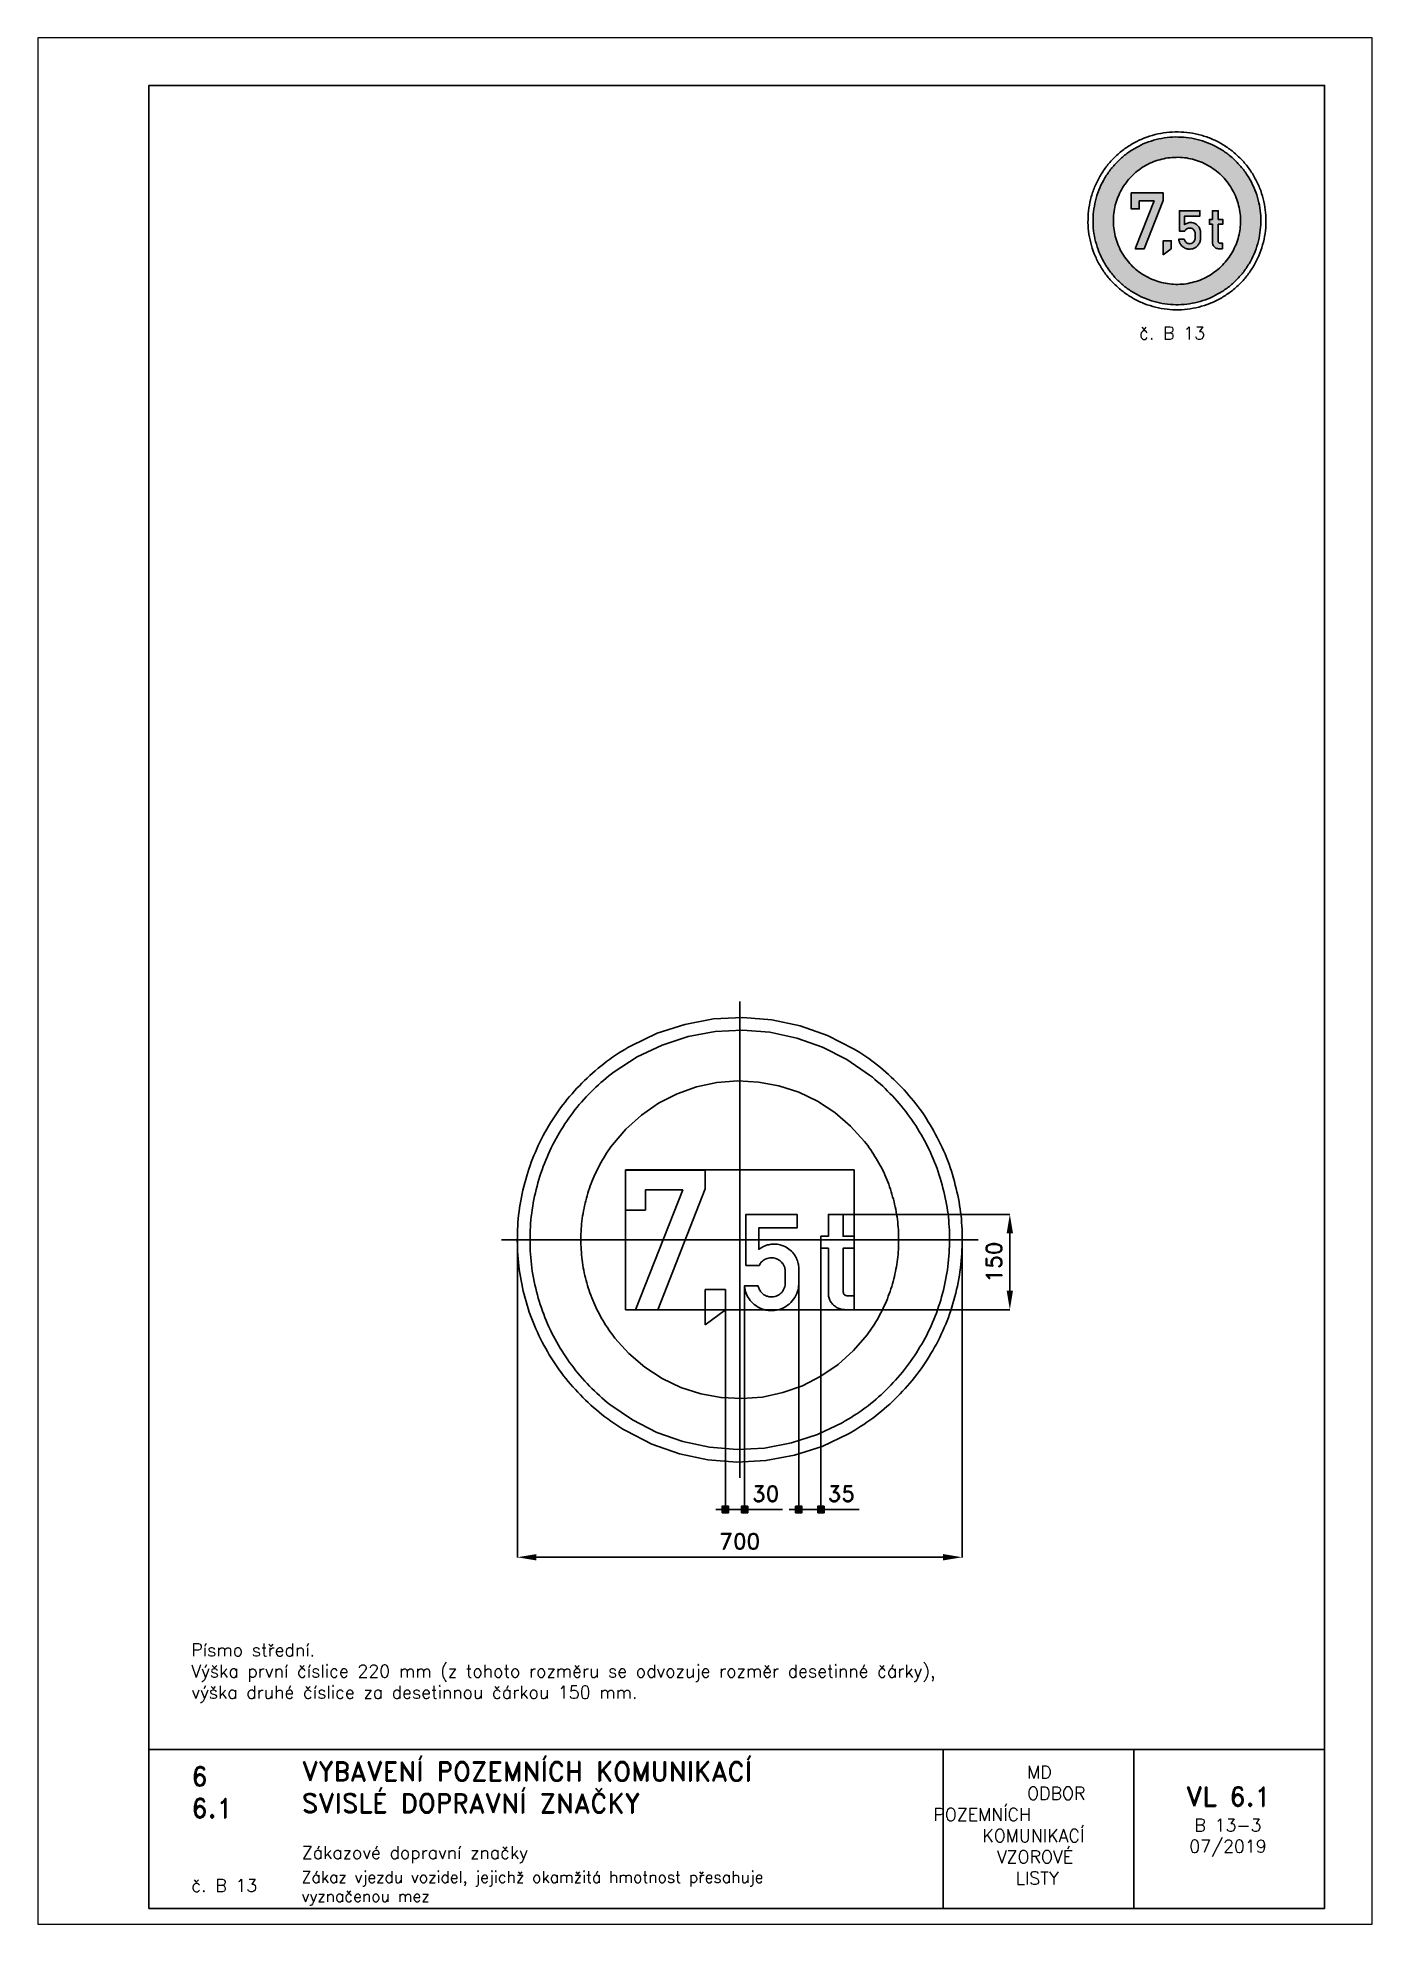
# Paper-space layout 'B 13-3' of a CAD drawing. Header units: millimetres. Extents: x 0 to 210, y 0 to 297.
# The model-space entities are those that its viewports show. They can reach past a viewport. Long polylines and large blocks are cut down to what shows.
import ezdxf

# ---------------------------------------------------------------- set-up
doc = ezdxf.new("R2010")
doc.units = ezdxf.units.MM
doc.header["$LTSCALE"] = 5
doc.linetypes.add('ČERCHOVANÁX2', pattern=[2, 1, -0.5, 0, -0.5])
doc.linetypes.add('ČÁRKOVANÁX2', pattern=[1.5, 1, -0.5])
for name, color, linetype in [('Kóty', 2, 'Continuous'), ('Rozpiska', 7, 'Continuous'), ('Značka', 7, 'Continuous')]:
    doc.layers.add(name, color=color, linetype=linetype)
doc.layers.add('Rámeček', color=6, linetype='Continuous', plot=False)
doc.styles.get("Standard").update_dxf_attribs({"font": 'romand.shx', "height": 25})
doc.dimstyles.get("Standard").update_dxf_attribs({"dimtxt": 25, "dimasz": 30, "dimexe": 0.18, "dimexo": 0.0625, "dimgap": 12.5, "dimtad": 1, "dimdec": 0, "dimzin": 0, "dimdsep": 46, "dimtxsty": 'Standard', "dimcen": 0.09, "dimadec": 0, "dimazin": 0, "dimtfac": 1, "dimtdec": 0, "dimtofl": 0, "dimtmove": 0, "dimatfit": 3, "dimfxl": 1, "dimtolj": 1, "dimtzin": 0, "dimarcsym": 0})

psp = doc.layouts.new('B 13-3')

# ---------------------------------------------------------------- texts
at = {"layer": 'Rozpiska', "color": 7, "attachment_point": 1}
for s, width, heights, insert, char_height in [('\\pi8.03909;{\\C6;č. B 13}', 27.9829, [2.67], (165.28, 251.51), 2), ('Písmo střední.\\PVýška první číslice 220 mm (z tohoto rozměru se odvozuje rozměr desetinné čárky),{\\H2.02381x; }\\Pvýška druhé číslice za desetinnou čárkou 150 mm.{\\H1.65873x; }', 155.5011, [0], (24.17, 44.19), 2), ('6', 149.0422, [0], (24.17, 24.77), 3), ('{\\C6;VYBAVENÍ POZEMNÍCH KOMUNIKACÍ\\P}SVISLÉ DOPRAVNÍ ZNAČKY{\\H1.34524x; }', 149.0422, [0], (41.56, 25.56), 3), ('\\pi14.7414;{\\C6;MD\\P\\pi2.36044;}ODBOR POZEMNÍCH{\\H1.57143x; }\\P\\pi7.69378;KOMUNIKACÍ{\\H1.5x; }\\P\\pi9.97949;{\\C6;VZOROVÉ\\H1.47619x; \\H0.67742x;\\P\\pi12.93187;LISTY\\H1.26984x; }', 33.1018, [0], (140.95, 24.95), 2), ('\\pi1.03113;{\\H1.5x;\\C6;VL 6.1\\P\\pi2.36443;\\H0.66667x;B 13-3\\H1.66666x; \\H0.6x;\\P\\pi1.5549;07/2019\\H1.80159x; }', 16.0623, [0], (179.66, 21.61), 2), ('6.1', 149.0422, [0], (24.17, 19.78), 3), ('{\\C6;Zákazové dopravní značky}', 149.0422, [0], (41.56, 12.29), 2), ('{\\C6;č. B 13}', 21.5722, [2.67], (24.17, 7.09), 2), ('Zákaz vjezdu vozidel, jejichž okamžitá hmotnost přesahuje\\Pvyznačenou mez', 149.0422, [0], (41.53, 8.34), 1.8)]:
    psp.add_mtext_dynamic_manual_height_columns(s, width=width, gutter_width=100, heights=heights, dxfattribs=dict(at, insert=insert, char_height=char_height))

msp = doc.modelspace()

# ---------------------------------------------------------------- texts
at = {"layer": 'Kóty', "char_height": 25, "attachment_point": 5}
for s, insert in [('\\A1;30', (40.9, -399.8)), ('\\A1;35', (159.9, -399.8))]:
    msp.add_mtext(s, dxfattribs=dict(at, insert=insert))

# ---------------------------------------------------------------- blocks, each defined once
blk = doc.blocks.new('*D2')
at = {"layer": 'Defpoints', "color": 0, "transparency": 16777216}
for p in [(-350, 0), (350, -2.3), (350, -499.8)]:
    blk.add_point(p, dxfattribs=at)
at = {"layer": 'Kóty', "color": 0, "lineweight": -2, "transparency": 16777216}
for p, q in [((-350, -0.1), (-350, -500)), ((350, -2.4), (350, -500)), ((-320, -499.8), (320, -499.8))]:
    blk.add_line(p, q, dxfattribs=at)
at = {"layer": 'Kóty', "color": 0, "transparency": 16777216}
for points in [[(-320, -494.8), (-320, -504.8), (-350, -499.8)], [(320, -494.8), (320, -504.8), (350, -499.8)]]:
    blk.add_solid(points, dxfattribs=at)
at = {"layer": 'Kóty', "color": 0, "transparency": 16777216, "insert": (0, -474.8), "char_height": 25, "attachment_point": 5}
blk.add_mtext('\\A1;700', dxfattribs=at)
blk = doc.blocks.new('*D3')
at = {"layer": 'Defpoints', "color": 0, "transparency": 16777216}
for p in [(162.483, 40), (424.992, 40), (180.034, -110)]:
    blk.add_point(p, dxfattribs=at)
at = {"layer": 'Kóty', "color": 0, "lineweight": -2, "transparency": 16777216}
for p, q in [((162.5455, 40), (425.172, 40)), ((424.992, -80), (424.992, 10)), ((180.0965, -110), (425.172, -110))]:
    blk.add_line(p, q, dxfattribs=at)
at = {"layer": 'Kóty', "color": 0, "transparency": 16777216}
for points in [[(419.992, 10), (429.992, 10), (424.992, 40)], [(419.992, -80), (429.992, -80), (424.992, -110)]]:
    blk.add_solid(points, dxfattribs=at)
at = {"layer": 'Kóty', "color": 0, "transparency": 16777216, "insert": (399.992, -35), "char_height": 25, "attachment_point": 5, "rotation": 90}
blk.add_mtext('\\A1;150', dxfattribs=at)

# ---------------------------------------------------------------- dimensions: what is measured, and where the dimension line sits
at = {"layer": 'Kóty'}
dim = msp.add_linear_dim(base=(425, 40), p1=(180, -110), p2=(162.5, 40), angle=90, dimstyle='Standard', dxfattribs=at)
dim.commit()
dim.dimension.update_dxf_attribs({"geometry": '*D3', "text_midpoint": (400, -35)})
dim = msp.add_linear_dim(base=(350, -499.8), p1=(-350, 0), p2=(350, -2.3), dimstyle='Standard', dxfattribs=at)
dim.commit()
dim.dimension.update_dxf_attribs({"geometry": '*D2', "text_midpoint": (0, -474.8)})

# ---------------------------------------------------------------- hatches: boundary and pattern name
at = {"layer": 'Kóty'}
h = msp.add_hatch(color=256, dxfattribs=at)
h.dxf.hatch_style = 1
h.paths.add_polyline_path([(-27.7, -429.6), (-17.7, -429.6), (-17.7, -419.6), (-27.7, -419.6)])
h = msp.add_hatch(color=256, dxfattribs=at)
h.dxf.hatch_style = 1
h.paths.add_polyline_path([(2.5, -429.6), (12.5, -429.6), (12.5, -419.6), (2.5, -419.6)])
h = msp.add_hatch(color=256, dxfattribs=at)
h.dxf.hatch_style = 1
h.paths.add_polyline_path([(87.8, -429.6), (97.8, -429.6), (97.8, -419.6), (87.8, -419.6)])
h = msp.add_hatch(color=256, dxfattribs=at)
h.dxf.hatch_style = 1
h.paths.add_polyline_path([(122.8, -429.6), (132.8, -429.6), (132.8, -419.6), (122.8, -419.6)])

# ---------------------------------------------------------------- linework, layer by layer
for p, q in [((127.8, -13.5), (127.8, -425)), ((92.8, -57.1), (92.8, -425)), ((7.5, -74.6), (7.5, -425)), ((-22.7, -110), (-22.7, -425)), ((-24.2, -424.8), (5.8, -424.8)), ((93, -424.8), (133, -424.8)), ((133, -424.8), (187.8, -424.8))]:
    msp.add_line(p, q, dxfattribs=at)
for points in [[(-27.7, -424.6), (-37.7, -424.6)], [(-27.7, -419.6), (-17.7, -429.6)], [(-17.7, -419.6), (-27.7, -429.6)], [(2.5, -419.6), (12.5, -429.6)], [(12.5, -419.6), (2.5, -429.6)], [(12.5, -424.6), (67.5, -424.6)], [(87.8, -424.6), (77.8, -424.6)], [(87.8, -419.6), (97.8, -429.6)], [(97.8, -419.6), (87.8, -429.6)], [(122.8, -419.6), (132.8, -429.6)], [(132.8, -419.6), (122.8, -429.6)]]:
    msp.add_lwpolyline(points, dxfattribs=at)
for points in [[(-27.7, -429.6), (-17.7, -429.6), (-17.7, -419.6), (-27.7, -419.6)], [(2.5, -429.6), (12.5, -429.6), (12.5, -419.6), (2.5, -419.6)], [(87.8, -429.6), (97.8, -429.6), (97.8, -419.6), (87.8, -419.6)], [(122.8, -429.6), (132.8, -429.6), (132.8, -419.6), (122.8, -419.6)]]:
    msp.add_lwpolyline(points, close=True, dxfattribs=at)
at = {"layer": 'Značka', "color": 6, "linetype": 'ČERCHOVANÁX2', "lineweight": 25, "ltscale": 5}
for p, q in [((0, 375), (0, -375)), ((375, 0), (-375, 0))]:
    msp.add_line(p, q, dxfattribs=at)
at = {"layer": 'Značka', "color": 5}
for points in [[(350, 0, -0.001601), (350, -2.3), (350, -4.6, -0.032165), (346.5, -50.2, -0.035724), (336.9, -95, -0.036679), (321.8, -138.3, -0.034748), (300.8, -179, -0.034017), (275, -216.8, -0.034459), (244.2, -250.7, -0.034566), (209.5, -280.6, -0.034423), (171, -305.4), (129.7, -325.2), (86.2, -339.2), (41.2, -347.7), (-4.6, -350), (-50.2, -346.5), (-95, -336.9), (-138.2, -321.7), (-179, -300.8, -0.034411), (-216.8, -275, -0.034463), (-250.7, -244.2, -0.034411), (-280.6, -209.5, -0.03441), (-305.4, -171, -0.034424), (-325.2, -129.8, -0.034402), (-339.2, -86.2, -0.034415), (-347.7, -41.2, -0.034416), (-350, 4.6, -0.034417), (-346.5, 50.2, -0.034426), (-336.9, 95, -0.034414), (-321.7, 138.2, -0.034386), (-300.8, 179, -0.03442), (-275, 216.8, -0.034413), (-244.2, 250.7, -0.034435), (-209.5, 280.6, -0.034387), (-171, 305.4), (-129.8, 325.2), (-86.2, 339.2), (-41.2, 347.7), (4.6, 350), (50.2, 346.5), (95, 336.9), (138.2, 321.7), (178.9, 300.8, -0.034376), (216.8, 275, -0.034404), (250.7, 244.2, -0.034409), (280.6, 209.5, -0.03447), (305.4, 171, -0.034436), (325.2, 129.8, -0.034078), (339.2, 86.2, -0.032781), (347.5, 43.4, -0.034262), (350, 0)], [(28.9, -72.6), (29.2, -73.6), (29.4, -74.5, 0.061322), (31.9, -80, 0.076053), (35.7, -84.5, 0.081244), (40.6, -87.9, 0.074028), (46.3, -89.6, 0.102538), (55.3, -89.3, 0.116977), (63.2, -85.4, 0.072323), (66.9, -81.7, 0.058817), (69.5, -77.1, 0.043863), (70.8, -73.3, 0.050816), (71.4, -69.4), (71.4, -68.3), (71.4, -67.2), (71.4, -49.1), (71.3, -46.9, 0.025974), (71, -44.9, 0.068294), (69.4, -40.5, 0.054043), (66.8, -36.6, 0.069264), (62.2, -32.2, 0.080555), (56.5, -29.3, 0.09781), (49, -28.2, 0.091138), (41.5, -30, 0.085476), (35.6, -33.6, 0.103678), (31.4, -39), (31.1, -39.7), (30.8, -40.4), (9.7, -40.4), (9.7, 40), (90.1, 40), (90.1, 18.6), (29.8, 18.6), (29.8, -15.1, -0.005062), (32.3, -13.5, -0.015227), (34.8, -11.9, -0.051735), (41.9, -8.7, -0.052712), (49.5, -7.1, -0.065799), (59.1, -7.1, -0.065555), (68.4, -9.6, -0.069371), (77.4, -14.5, -0.071358), (84.6, -21.7, -0.059643), (89.2, -29.1, -0.053802), (91.9, -37.3, -0.024815), (92.6, -40.7, -0.033785), (92.8, -44.1), (92.8, -44.5), (92.8, -45), (92.8, -69.1), (92.8, -70.1), (92.8, -71.2, -0.045321), (91.8, -78.1, -0.043665), (89.6, -84.7, -0.080872), (82.6, -96.3, -0.084533), (72.3, -105, -0.069814), (62.6, -109.6, -0.066783), (51.9, -111.3, -0.084627), (37.8, -109.7, -0.08873), (25.1, -103.4, -0.074188), (16.5, -95.5, -0.070963), (10.6, -85.5, -0.035764), (8.7, -80.1, -0.037175), (7.5, -74.5), (7.4, -73.6), (7.3, -72.6), (28.9, -72.6)], [(179.8, -110), (165.3, -110), (164.1, -109.9, -0.007825), (163, -109.8, -0.063537), (156.4, -108.4, -0.071654), (150.4, -105.2, -0.079315), (144.9, -100, -0.071795), (141.2, -93.5, -0.036598), (140.1, -90.4, -0.046835), (139.5, -87.1), (139.5, -86.3), (139.5, -85.5), (139.5, -13.4), (127.8, -13.4), (127.8, 5.5), (139.5, 5.5), (139.5, 40), (162.5, 40), (162.5, 5.5), (180, 5.5), (180, -13.4), (162.5, -13.4), (162.5, -80.8), (162.5, -81.2), (162.6, -81.7, 0.048109), (163, -83.6, 0.071747), (163.9, -85.4, 0.102021), (165.8, -87.3, 0.119775), (168.3, -88.3, 0.019507), (168.8, -88.3), (169.2, -88.4), (179.8, -88.4), (179.8, -110)]]:
    msp.add_lwpolyline(points, format="xyb", dxfattribs=at)
at = {"layer": 'Značka', "color": 1}
for points in [[(330, 0, -0.001639), (330, -2.2), (330, -4.3, -0.032173), (326.7, -47.3, -0.035726), (317.6, -89.6, -0.036661), (303.4, -130.4, -0.034754), (283.6, -168.7, -0.034016), (259.2, -204.4, -0.034458), (230.3, -236.4, -0.034569), (197.5, -264.5, -0.034449), (161.2, -287.9), (122.3, -306.6), (81.2, -319.8), (38.8, -327.9), (-4.3, -330), (-47.4, -326.7), (-89.6, -317.6), (-130.3, -303.3), (-168.7, -283.6), (-204.4, -259.3, -0.03441), (-236.4, -230.3, -0.034409), (-264.5, -197.5, -0.03441), (-287.9, -161.2, -0.034441), (-306.6, -122.3, -0.034433), (-319.8, -81.2, -0.03441), (-327.9, -38.8, -0.034417), (-330, 4.3, -0.034415), (-326.7, 47.4, -0.034412), (-317.6, 89.6, -0.034422), (-303.3, 130.3, -0.034404), (-283.6, 168.7, -0.034423), (-259.3, 204.4, -0.034409), (-230.3, 236.4, -0.034403), (-197.5, 264.5), (-161.2, 287.9), (-122.3, 306.6), (-81.2, 319.8), (-38.8, 327.9), (4.3, 330), (47.4, 326.7), (89.6, 317.6), (130.3, 303.3), (168.7, 283.6), (204.4, 259.3, -0.034418), (236.4, 230.3, -0.03441), (264.5, 197.5, -0.034469), (287.9, 161.2, -0.034439), (306.6, 122.3, -0.03407), (319.8, 81.2, -0.0328), (327.7, 40.9, -0.034269), (330, 0)], [(250, 0), (250, 1.6), (250, 3.3, 0.032169), (247.5, 35.9, 0.035732), (240.6, 67.9, 0.03669), (229.9, 98.8, 0.034741), (214.8, 127.8, 0.034045), (196.4, 154.8), (174.4, 179.1), (149.7, 200.4), (122.2, 218.1), (92.7, 232.3), (61.5, 242.3), (29.4, 248.4), (-3.3, 250), (-35.9, 247.5), (-67.9, 240.6), (-98.7, 229.8), (-127.8, 214.9), (-154.8, 196.4), (-179.1, 174.4), (-200.4, 149.6, 0.034391), (-218.1, 122.2, 0.034409), (-232.3, 92.7, 0.034418), (-242.3, 61.5, 0.034411), (-248.4, 29.4, 0.034416), (-250, -3.3, 0.034419), (-247.5, -35.9, 0.034429), (-240.6, -67.9, 0.034429), (-229.8, -98.7, 0.034393), (-214.9, -127.8, 0.034408), (-196.4, -154.8), (-174.4, -179.1), (-149.6, -200.4), (-122.2, -218.1), (-92.7, -232.3), (-61.5, -242.3), (-29.4, -248.4), (3.3, -250), (35.9, -247.5), (67.9, -240.6), (98.7, -229.8), (127.8, -214.9), (154.8, -196.4), (179.1, -174.4), (200.4, -149.6, 0.034499), (218.1, -122.2, 0.034408), (232.3, -92.7, 0.034079), (242.3, -61.5, 0.032796), (248.2, -31, 0.034267), (250, 0)]]:
    msp.add_lwpolyline(points, format="xyb", dxfattribs=at)
at = {"layer": 'Značka', "color": 6, "linetype": 'ČÁRKOVANÁX2', "ltscale": 2.5}
msp.add_lwpolyline([(-180, -110), (-180, 110), (180, 110), (180, -110), (-180, -110)], dxfattribs=at)
at = {"layer": 'Značka', "color": 5}
for points in [[(-164.1, -110), (-89.8, 78.4), (-148.4, 78.4), (-148.4, 46.9), (-180, 46.9), (-180, 109.5), (-54.2, 109.5), (-54.2, 80.2), (-128.9, -110), (-164.1, -110)], [(-54.2, -133.8), (-54.2, -78.4), (-22.7, -78.4), (-22.7, -110), (-54.2, -133.8)]]:
    msp.add_lwpolyline(points, dxfattribs=at)

msp.set_redraw_order([(e.dxf.handle, doc.entitydb.next_handle()) for e in msp.query("TEXT MTEXT ATTDEF DIMENSION ARC_DIMENSION")])  # texts and dimensions are drawn at this point

# ---------------------------------------------------------------- hatches: boundary and pattern name
at = {"layer": 'Značka'}
h = psp.add_hatch(color=10, dxfattribs=at)
h.dxf.hatch_style = 1
edge = h.paths.add_edge_path()
edge.add_line((192.47, 268.17), (192.47, 268.09))
edge.add_line((192.47, 268.09), (192.47, 268))
edge.add_arc((179.04, 268.16), 13.43, 351.9486, 359.318, ccw=False)
edge.add_arc((180.34, 267.97), 12.11, 343.7793, 351.9626, ccw=False)
edge.add_arc((180.58, 267.64), 11.79, 336.6382, 345.0375, ccw=False)
edge.add_arc((179.98, 267.89), 12.44, 328.6828, 336.6445, ccw=False)
edge.add_arc((179.66, 267.86), 12.7, 321.7698, 329.568, ccw=False)
edge.add_arc((179.78, 267.76), 12.54, 313.8835, 321.7764, ccw=False)
edge.add_arc((179.69, 267.62), 12.51, 306.738, 314.6554, ccw=False)
edge.add_arc((179.66, 267.65), 12.56, 298.8601, 306.7469, ccw=False)
edge.add_arc((179.5, 267.58), 12.57, 291.7477, 299.6262, ccw=False)
edge.add_arc((179.51, 267.57), 12.56, 283.8704, 291.7555, ccw=False)
edge.add_arc((179.34, 267.53), 12.56, 276.7457, 284.6319, ccw=False)
edge.add_arc((179.34, 267.53), 12.56, 268.8689, 276.7535, ccw=False)
edge.add_arc((179.18, 267.53), 12.56, 261.7462, 269.6307, ccw=False)
edge.add_arc((179.17, 267.53), 12.56, 253.8691, 261.7537, ccw=False)
edge.add_arc((179.01, 267.58), 12.56, 246.7466, 254.6311, ccw=False)
edge.add_arc((179.01, 267.58), 12.56, 238.8691, 246.7538, ccw=False)
edge.add_arc((178.87, 267.67), 12.56, 231.7458, 239.6304, ccw=False)
edge.add_arc((178.87, 267.67), 12.56, 223.8698, 231.7545, ccw=False)
edge.add_arc((178.75, 267.79), 12.56, 216.7457, 224.6302, ccw=False)
edge.add_arc((178.75, 267.79), 12.56, 208.8695, 216.7542, ccw=False)
edge.add_arc((178.67, 267.93), 12.56, 201.7455, 209.6302, ccw=False)
edge.add_arc((178.67, 267.94), 12.56, 193.8695, 201.7541, ccw=False)
edge.add_arc((178.63, 268.1), 12.56, 186.7463, 194.6309, ccw=False)
edge.add_arc((178.63, 268.1), 12.56, 178.8692, 186.7538, ccw=False)
edge.add_arc((178.63, 268.27), 12.56, 171.7464, 179.631, ccw=False)
edge.add_arc((178.63, 268.27), 12.56, 163.8686, 171.7532, ccw=False)
edge.add_arc((178.67, 268.43), 12.56, 156.7469, 164.6315, ccw=False)
edge.add_arc((178.67, 268.43), 12.56, 148.869, 156.7534, ccw=False)
edge.add_arc((178.76, 268.57), 12.56, 141.7456, 149.6302, ccw=False)
edge.add_arc((178.76, 268.57), 12.56, 133.8701, 141.7549, ccw=False)
edge.add_arc((178.88, 268.69), 12.56, 126.7456, 134.6303, ccw=False)
edge.add_arc((178.88, 268.69), 12.56, 118.8697, 126.754, ccw=False)
edge.add_arc((179.03, 268.77), 12.56, 111.7456, 119.6301, ccw=False)
edge.add_arc((179.03, 268.77), 12.56, 103.8694, 111.7542, ccw=False)
edge.add_arc((179.19, 268.82), 12.56, 96.7463, 104.6311, ccw=False)
edge.add_arc((179.19, 268.81), 12.56, 88.8695, 96.7541, ccw=False)
edge.add_arc((179.36, 268.81), 12.56, 81.7459, 89.6307, ccw=False)
edge.add_arc((179.36, 268.81), 12.56, 73.8686, 81.7532, ccw=False)
edge.add_arc((179.52, 268.77), 12.56, 66.7471, 74.6314, ccw=False)
edge.add_arc((179.52, 268.77), 12.56, 58.869, 66.7534, ccw=False)
edge.add_arc((179.67, 268.68), 12.56, 51.745, 59.63, ccw=False)
edge.add_arc((179.66, 268.68), 12.56, 43.8721, 51.7544, ccw=False)
edge.add_arc((179.78, 268.56), 12.56, 36.7485, 44.6323, ccw=False)
edge.add_arc((179.81, 268.57), 12.53, 28.8581, 36.7588, ccw=False)
edge.add_arc((179.87, 268.42), 12.55, 21.729, 29.6139, ccw=False)
edge.add_arc((179.74, 268.37), 12.69, 13.9279, 21.7347, ccw=False)
edge.add_arc((179.93, 268.24), 12.54, 7.1977, 14.7103, ccw=False)
edge.add_arc((180.5, 268.31), 11.97, -0.6383, 7.2116, ccw=False)
edge = h.paths.add_edge_path(flags=16)
edge.add_line((189.27, 268.17), (189.27, 268.24))
edge.add_line((189.27, 268.24), (189.27, 268.3))
edge.add_arc((179.1, 268.18), 10.17, 0.6822, 8.0523)
edge.add_arc((180.08, 268.33), 9.17, 8.0364, 16.2199)
edge.add_arc((180.26, 268.58), 8.93, 14.9641, 23.3637)
edge.add_arc((179.81, 268.39), 9.43, 23.3541, 31.3157)
edge.add_arc((179.56, 268.41), 9.62, 30.4335, 38.2319)
edge.add_arc((179.66, 268.49), 9.5, 38.2216, 46.1144)
edge.add_arc((179.59, 268.6), 9.47, 45.3447, 53.2626)
edge.add_arc((179.56, 268.57), 9.51, 53.2536, 61.1404)
edge.add_arc((179.45, 268.62), 9.52, 60.374, 68.2523)
edge.add_arc((179.45, 268.63), 9.52, 68.2444, 76.1288)
edge.add_arc((179.33, 268.66), 9.51, 75.3691, 83.2554)
edge.add_arc((179.32, 268.66), 9.51, 83.2449, 91.1298)
edge.add_arc((179.2, 268.66), 9.52, 90.3692, 98.2536)
edge.add_arc((179.2, 268.66), 9.52, 98.2469, 106.1312)
edge.add_arc((179.07, 268.62), 9.52, 105.3698, 113.254)
edge.add_arc((179.07, 268.62), 9.52, 113.2456, 121.1301)
edge.add_arc((178.96, 268.56), 9.51, 120.3694, 128.2545)
edge.add_arc((178.96, 268.56), 9.51, 128.246, 136.1307)
edge.add_arc((178.88, 268.47), 9.52, 135.3686, 143.2529)
edge.add_arc((178.87, 268.47), 9.52, 143.247, 151.1316)
edge.add_arc((178.81, 268.36), 9.52, 150.3685, 158.253)
edge.add_arc((178.81, 268.35), 9.52, 158.2465, 166.1311)
edge.add_arc((178.78, 268.23), 9.52, 165.37, 173.2545)
edge.add_arc((178.78, 268.23), 9.52, 173.2451, 181.1296)
edge.add_arc((178.78, 268.1), 9.52, 180.369, 188.2537)
edge.add_arc((178.78, 268.1), 9.51, 188.2468, 196.1314)
edge.add_arc((178.82, 267.98), 9.52, 195.369, 203.2536)
edge.add_arc((178.82, 267.98), 9.51, 203.2463, 211.131)
edge.add_arc((178.88, 267.87), 9.52, 210.3697, 218.2542)
edge.add_arc((178.88, 267.87), 9.52, 218.2461, 226.1306)
edge.add_arc((178.97, 267.78), 9.51, 225.3684, 233.2531)
edge.add_arc((178.97, 267.78), 9.52, 233.247, 241.1316)
edge.add_arc((179.09, 267.72), 9.51, 240.3685, 248.2531)
edge.add_arc((179.09, 267.72), 9.51, 248.2464, 256.1311)
edge.add_arc((179.21, 267.69), 9.52, 255.37, 263.2545)
edge.add_arc((179.21, 267.69), 9.52, 263.2451, 271.1296)
edge.add_arc((179.34, 267.69), 9.52, 270.3691, 278.2537)
edge.add_arc((179.34, 267.69), 9.51, 278.2466, 286.1315)
edge.add_arc((179.46, 267.72), 9.52, 285.3691, 293.2535)
edge.add_arc((179.46, 267.72), 9.51, 293.2464, 301.1309)
edge.add_arc((179.57, 267.79), 9.51, 300.369, 308.2539)
edge.add_arc((179.57, 267.79), 9.52, 308.2463, 316.1283)
edge.add_arc((179.66, 267.88), 9.52, 315.3681, 323.2522)
edge.add_arc((179.68, 267.87), 9.49, 323.2419, 331.1428)
edge.add_arc((179.72, 267.99), 9.51, 330.386, 338.2708)
edge.add_arc((179.63, 268.03), 9.61, 338.2645, 346.0716)
edge.add_arc((179.77, 268.12), 9.5, 345.2895, 352.8013)
edge.add_arc((180.2, 268.07), 9.07, 352.7896, 360.6392)
h = psp.add_hatch(color=249, dxfattribs=at)
h.dxf.hatch_style = 1
h.paths.add_polyline_path([(177.1, 262.82), (177.1, 265.04), (178.36, 265.04), (178.36, 263.77)])
h.paths.add_polyline_path([(172.7, 263.78), (175.67, 271.31), (173.33, 271.31), (173.33, 270.05), (172.07, 270.05), (172.07, 272.56), (177.1, 272.56), (177.1, 271.38), (174.11, 263.78)])
edge = h.paths.add_edge_path()
edge.add_line((180.42, 265.27), (180.43, 265.23))
edge.add_line((180.43, 265.23), (180.44, 265.19))
edge.add_arc((181.38, 265.48), 0.977, 197.2414, 211.2779)
edge.add_arc((181.22, 265.38), 0.787, 211.122, 228.5187)
edge.add_arc((181.2, 265.32), 0.731, 226.2665, 244.8455)
edge.add_arc((181.24, 265.4), 0.814, 244.814, 261.7491)
edge.add_arc((181.27, 265.46), 0.885, 260.0208, 283.439)
edge.add_arc((181.31, 265.34), 0.764, 282.9304, 309.6182)
edge.add_arc((181.35, 265.34), 0.729, 307.0898, 323.6361)
edge.add_arc((181.22, 265.44), 0.899, 323.5809, 337.0453)
edge.add_arc((181.21, 265.47), 0.918, 335.7528, 345.799)
edge.add_arc((181.34, 265.43), 0.786, 345.7649, 357.4011)
edge.add_line((182.12, 265.4), (182.12, 265.44))
edge.add_line((182.12, 265.44), (182.12, 265.48))
edge.add_line((182.12, 265.48), (182.12, 266.21))
edge.add_line((182.12, 266.21), (182.12, 266.3))
edge.add_arc((181.31, 266.22), 0.813, 5.3657, 11.3171)
edge.add_arc((181.44, 266.24), 0.681, 11.979, 27.6067)
edge.add_arc((181.27, 266.15), 0.876, 27.5436, 39.9174)
edge.add_arc((181.21, 266.14), 0.927, 38.268, 54.1169)
edge.add_arc((181.29, 266.25), 0.789, 54.0292, 72.4512)
edge.add_arc((181.27, 266.26), 0.781, 70.7593, 93.1047)
edge.add_arc((181.27, 266.19), 0.854, 92.9298, 113.7595)
edge.add_arc((181.23, 266.2), 0.824, 111.3543, 130.8965)
edge.add_arc((181.12, 266.32), 0.662, 130.6137, 154.2903)
edge.add_line((180.52, 266.61), (180.51, 266.59))
edge.add_line((180.51, 266.59), (180.5, 266.56))
edge.add_line((180.5, 266.56), (179.66, 266.56))
edge.add_line((179.66, 266.56), (179.66, 269.77))
edge.add_line((179.66, 269.77), (182.87, 269.77))
edge.add_line((182.87, 269.77), (182.87, 268.92))
edge.add_line((182.87, 268.92), (180.46, 268.92))
edge.add_line((180.46, 268.92), (180.46, 267.57))
edge.add_arc((183.83, 262.71), 5.92, 123.6407, 124.8009, ccw=False)
edge.add_arc((181.65, 266), 1.97, 120.1713, 123.6609, ccw=False)
edge.add_arc((181.41, 266.4), 1.5, 108.095, 119.9412, ccw=False)
edge.add_arc((181.4, 266.42), 1.48, 96.0728, 108.1424, ccw=False)
edge.add_arc((181.44, 266.43), 1.47, 82.4113, 97.4697, ccw=False)
edge.add_arc((181.44, 266.42), 1.48, 67.4575, 82.4602, ccw=False)
edge.add_arc((181.48, 266.41), 1.48, 53.1939, 69.0671, ccw=False)
edge.add_arc((181.5, 266.44), 1.44, 36.96, 53.2865, ccw=False)
edge.add_arc((181.51, 266.4), 1.46, 24.794, 38.447, ccw=False)
edge.add_arc((181.37, 266.33), 1.62, 12.5136, 24.8324, ccw=False)
edge.add_arc((181.61, 266.35), 1.38, 8.1738, 13.8598, ccw=False)
edge.add_arc((181.97, 266.4), 1.01, 0.4212, 8.1613, ccw=False)
edge.add_line((182.98, 266.41), (182.98, 266.39))
edge.add_line((182.98, 266.39), (182.98, 266.37))
edge.add_line((182.98, 266.37), (182.98, 265.41))
edge.add_line((182.98, 265.41), (182.98, 265.37))
edge.add_line((182.98, 265.37), (182.98, 265.33))
edge.add_arc((181.45, 265.4), 1.53, 346.8064, 357.1862, ccw=False)
edge.add_arc((181.38, 265.42), 1.6, 336.8165, 346.8174, ccw=False)
edge.add_arc((181.29, 265.41), 1.69, 319.6839, 338.1782, ccw=False)
edge.add_arc((181.34, 265.36), 1.61, 300.5504, 319.878, ccw=False)
edge.add_arc((181.32, 265.27), 1.55, 286.9506, 302.9249, ccw=False)
edge.add_arc((181.3, 265.34), 1.62, 271.6793, 286.9622, ccw=False)
edge.add_arc((181.25, 265.41), 1.69, 253.7262, 273.0751, ccw=False)
edge.add_arc((181.23, 265.33), 1.61, 233.6224, 253.9048, ccw=False)
edge.add_arc((181.16, 265.34), 1.58, 218.6471, 235.6187, ccw=False)
edge.add_arc((181.21, 265.38), 1.65, 202.5006, 218.737, ccw=False)
edge.add_arc((181.15, 265.4), 1.6, 195.8094, 204.0023, ccw=False)
edge.add_arc((181.08, 265.39), 1.53, 187.2916, 195.8075, ccw=False)
edge.add_line((179.57, 265.19), (179.56, 265.23))
edge.add_line((179.56, 265.23), (179.56, 265.27))
edge.add_line((179.56, 265.27), (180.42, 265.27))
edge = h.paths.add_edge_path()
edge.add_line((186.46, 263.77), (185.88, 263.77))
edge.add_line((185.88, 263.77), (185.83, 263.78))
edge.add_arc((185.92, 265.22), 1.44, 264.6891, 266.4824, ccw=False)
edge.add_arc((185.89, 264.85), 1.07, 250.0622, 264.6042, ccw=False)
edge.add_arc((185.85, 264.74), 0.957, 233.7839, 250.1778, ccw=False)
edge.add_arc((185.81, 264.75), 0.948, 217.7299, 235.8696, ccw=False)
edge.add_arc((185.89, 264.82), 1.05, 201.4285, 217.8545, ccw=False)
edge.add_arc((185.76, 264.8), 0.918, 195.0473, 203.4313, ccw=False)
edge.add_arc((185.56, 264.74), 0.711, 184.3374, 195.0634, ccw=False)
edge.add_line((184.85, 264.69), (184.85, 264.72))
edge.add_line((184.85, 264.72), (184.85, 264.75))
edge.add_line((184.85, 264.75), (184.85, 267.64))
edge.add_line((184.85, 267.64), (184.38, 267.64))
edge.add_line((184.38, 267.64), (184.38, 268.39))
edge.add_line((184.38, 268.39), (184.85, 268.39))
edge.add_line((184.85, 268.39), (184.85, 269.77))
edge.add_line((184.85, 269.77), (185.77, 269.77))
edge.add_line((185.77, 269.77), (185.77, 268.39))
edge.add_line((185.77, 268.39), (186.47, 268.39))
edge.add_line((186.47, 268.39), (186.47, 267.64))
edge.add_line((186.47, 267.64), (185.77, 267.64))
edge.add_line((185.77, 267.64), (185.77, 264.94))
edge.add_line((185.77, 264.94), (185.77, 264.92))
edge.add_line((185.77, 264.92), (185.77, 264.91))
edge.add_arc((186.18, 264.96), 0.415, 187.3976, 198.4149)
edge.add_arc((186.05, 264.92), 0.281, 198.4724, 214.8875)
edge.add_arc((186.05, 264.9), 0.267, 212.9138, 236.2147)
edge.add_arc((186.03, 264.86), 0.224, 235.4815, 262.8018)
edge.add_arc((186.04, 264.89), 0.247, 260.2567, 264.7268)
edge.add_line((186.02, 264.64), (186.04, 264.64))
edge.add_line((186.04, 264.64), (186.46, 264.64))
edge.add_line((186.46, 264.64), (186.46, 263.77))

# ---------------------------------------------------------------- linework, layer by layer
at = {"layer": 'Rozpiska', "color": 7}
for p, q in [((17.5, 27.5), (202.5, 27.5)), ((142.5, 27.5), (142.5, 2.5)), ((172.5, 27.5), (172.5, 2.5))]:
    psp.add_line(p, q, dxfattribs=at)
psp.add_lwpolyline([(17.5, 2.5), (202.5, 2.5), (202.5, 289.5), (17.5, 289.5)], close=True, dxfattribs=at)
at = {"layer": 'Značka', "color": 7}
psp.add_lwpolyline([(193.27, 268.17), (193.27, 268.08), (193.27, 267.99, -0.032168), (193.13, 266.17, -0.035723), (192.74, 264.37, -0.036667), (192.14, 262.64, -0.034754), (191.3, 261.02, -0.034039), (190.27, 259.5, -0.034453), (189.04, 258.15, -0.03456), (187.65, 256.95, -0.034426), (186.11, 255.96, -0.03439), (184.46, 255.16, -0.034419), (182.71, 254.6, -0.034424), (180.91, 254.26, -0.034417), (179.08, 254.17, -0.034416), (177.26, 254.31, -0.034417), (175.47, 254.7, -0.034417), (173.74, 255.3, -0.034417), (172.11, 256.14, -0.034417), (170.6, 257.17, -0.034417), (169.24, 258.4, -0.034417), (168.04, 259.79, -0.034417), (167.05, 261.33, -0.034417), (166.26, 262.98, -0.034417), (165.7, 264.73, -0.034416), (165.36, 266.53, -0.034417), (165.27, 268.36, -0.034417), (165.41, 270.18, -0.034417), (165.79, 271.97, -0.034417), (166.4, 273.7, -0.034417), (167.24, 275.33, -0.034417), (168.27, 276.84, -0.034416), (169.5, 278.2, -0.034417), (170.89, 279.4, -0.034417), (172.43, 280.39, -0.034416), (174.08, 281.18, -0.034415), (175.82, 281.74, -0.034415), (177.62, 282.08, -0.034416), (179.45, 282.17, -0.034417), (181.28, 282.03, -0.034417), (183.07, 281.65, -0.034416), (184.8, 281.04, -0.034417), (186.43, 280.21, -0.034417), (187.94, 279.17, -0.034407), (189.3, 277.94, -0.034414), (190.49, 276.55, -0.034488), (191.48, 275.01, -0.034419), (192.28, 273.36, -0.034077), (192.84, 271.62, -0.03279), (193.17, 269.91, -0.034265), (193.27, 268.17)], format="xyb", dxfattribs=at)
at = {"layer": 'Značka', "color": 10}
for points in [[(192.47, 268.17), (192.47, 268.09), (192.47, 268, -0.032166), (192.33, 266.28, -0.035722), (191.97, 264.59, -0.036665), (191.4, 262.96, -0.034754), (190.61, 261.42, -0.034039), (189.64, 260, -0.034453), (188.48, 258.72, -0.03456), (187.17, 257.59, -0.034426), (185.72, 256.66, -0.03439), (184.16, 255.91, -0.034419), (182.52, 255.38, -0.034424), (180.82, 255.06, -0.034417), (179.09, 254.97, -0.034416), (177.37, 255.1, -0.034417), (175.68, 255.47, -0.034417), (174.05, 256.04, -0.034417), (172.52, 256.83, -0.034417), (171.09, 257.8, -0.034417), (169.81, 258.96, -0.034416), (168.69, 260.27, -0.034417), (167.75, 261.72, -0.034417), (167, 263.28, -0.034417), (166.47, 264.92, -0.034417), (166.15, 266.62, -0.034417), (166.07, 268.35, -0.034417), (166.2, 270.07, -0.034417), (166.56, 271.76, -0.034417), (167.13, 273.39, -0.034416), (167.92, 274.92, -0.034417), (168.9, 276.35, -0.034417), (170.06, 277.63, -0.034417), (171.37, 278.75, -0.034415), (172.82, 279.69, -0.034416), (174.37, 280.44, -0.034417), (176.02, 280.97, -0.034418), (177.71, 281.29, -0.034417), (179.44, 281.37, -0.034417), (181.16, 281.24, -0.034416), (182.85, 280.88, -0.034415), (184.48, 280.31, -0.034415), (186.02, 279.52, -0.034418), (187.44, 278.54, -0.034406), (188.72, 277.38, -0.034413), (189.85, 276.07, -0.034487), (190.78, 274.62, -0.034418), (191.53, 273.07, -0.034077), (192.06, 271.42, -0.032792), (192.37, 269.81, -0.034265), (192.47, 268.17)], [(189.27, 268.17), (189.27, 268.24), (189.27, 268.3, 0.032169), (189.17, 269.61, 0.035722), (188.89, 270.89, 0.036667), (188.46, 272.12, 0.034753), (187.86, 273.29, 0.03404), (187.12, 274.37, 0.034453), (186.24, 275.34, 0.034562), (185.25, 276.19, 0.034426), (184.15, 276.9, 0.034389), (182.97, 277.47, 0.034416), (181.73, 277.87, 0.034424), (180.44, 278.11, 0.034418), (179.14, 278.17, 0.034416), (177.83, 278.07, 0.034415), (176.55, 277.8, 0.034415), (175.32, 277.37, 0.034416), (174.15, 276.77, 0.034418), (173.07, 276.03, 0.034417), (172.1, 275.15, 0.034415), (171.25, 274.16, 0.034417), (170.54, 273.06, 0.034416), (169.97, 271.88, 0.034417), (169.57, 270.64, 0.034416), (169.33, 269.35, 0.034416), (169.27, 268.04, 0.034417), (169.37, 266.74, 0.034417), (169.64, 265.46, 0.034417), (170.08, 264.22, 0.034417), (170.67, 263.06, 0.034416), (171.41, 261.98, 0.034416), (172.29, 261.01, 0.034417), (173.28, 260.16, 0.034417), (174.38, 259.45, 0.034417), (175.56, 258.88, 0.034417), (176.81, 258.48, 0.034416), (178.09, 258.24, 0.034416), (179.4, 258.17, 0.034417), (180.7, 258.27, 0.034418), (181.98, 258.55, 0.034416), (183.22, 258.98, 0.034417), (184.38, 259.58, 0.034418), (185.46, 260.32, 0.034405), (186.43, 261.2, 0.034415), (187.28, 262.19, 0.034488), (187.99, 263.29, 0.034417), (188.56, 264.47, 0.034078), (188.96, 265.71, 0.032788), (189.2, 266.93, 0.034264), (189.27, 268.17)]]:
    psp.add_lwpolyline(points, format="xyb", dxfattribs=at)
at = {"layer": 'Značka', "color": 249}
for points in [[(172.7, 263.78), (175.67, 271.31), (173.33, 271.31), (173.33, 270.05), (172.07, 270.05), (172.07, 272.56), (177.1, 272.56), (177.1, 271.38), (174.11, 263.78), (172.7, 263.78)], [(177.1, 262.82), (177.1, 265.04), (178.36, 265.04), (178.36, 263.77), (177.1, 262.82)]]:
    psp.add_lwpolyline(points, dxfattribs=at)
for points in [[(180.42, 265.27), (180.43, 265.23), (180.44, 265.19, 0.061322), (180.54, 264.98, 0.076053), (180.7, 264.79, 0.081244), (180.89, 264.66, 0.074028), (181.12, 264.59, 0.102538), (181.48, 264.6, 0.116977), (181.79, 264.76, 0.072323), (181.94, 264.91, 0.058817), (182.05, 265.09, 0.043863), (182.1, 265.24, 0.050816), (182.12, 265.4), (182.12, 265.44), (182.12, 265.48), (182.12, 266.21), (182.12, 266.3, 0.025974), (182.11, 266.38, 0.068294), (182.04, 266.55, 0.054043), (181.94, 266.71, 0.069264), (181.75, 266.89, 0.080555), (181.53, 267, 0.09781), (181.23, 267.04, 0.091138), (180.93, 266.97, 0.085476), (180.69, 266.83, 0.103678), (180.52, 266.61), (180.51, 266.59), (180.5, 266.56), (179.66, 266.56), (179.66, 269.77), (182.87, 269.77), (182.87, 268.92), (180.46, 268.92), (180.46, 267.57, -0.005062), (180.56, 267.64, -0.015227), (180.66, 267.7, -0.051735), (180.94, 267.82, -0.052712), (181.25, 267.89, -0.065799), (181.63, 267.89, -0.065555), (182, 267.79, -0.069371), (182.36, 267.59, -0.071358), (182.65, 267.3, -0.059643), (182.83, 267.01, -0.053802), (182.94, 266.68, -0.024815), (182.97, 266.55, -0.033785), (182.98, 266.41), (182.98, 266.39), (182.98, 266.37), (182.98, 265.41), (182.98, 265.37), (182.98, 265.33, -0.045321), (182.94, 265.05, -0.043665), (182.85, 264.79, -0.080872), (182.57, 264.32, -0.084533), (182.16, 263.97, -0.069814), (181.77, 263.79, -0.066783), (181.34, 263.72, -0.084627), (180.78, 263.79, -0.08873), (180.27, 264.04, -0.074188), (179.93, 264.35, -0.070963), (179.69, 264.75, -0.035764), (179.61, 264.97, -0.037175), (179.57, 265.19), (179.56, 265.23), (179.56, 265.27), (180.42, 265.27)], [(186.46, 263.77), (185.88, 263.77), (185.83, 263.78, -0.007825), (185.79, 263.78, -0.063537), (185.52, 263.84, -0.071654), (185.28, 263.97, -0.079315), (185.06, 264.17, -0.071795), (184.92, 264.43, -0.036598), (184.87, 264.56, -0.046835), (184.85, 264.69), (184.85, 264.72), (184.85, 264.75), (184.85, 267.64), (184.38, 267.64), (184.38, 268.39), (184.85, 268.39), (184.85, 269.77), (185.77, 269.77), (185.77, 268.39), (186.47, 268.39), (186.47, 267.64), (185.77, 267.64), (185.77, 264.94), (185.77, 264.92), (185.77, 264.91, 0.048109), (185.79, 264.83, 0.071747), (185.82, 264.76, 0.102021), (185.9, 264.68, 0.119775), (186, 264.64, 0.019507), (186.02, 264.64), (186.04, 264.64), (186.46, 264.64), (186.46, 263.77)]]:
    psp.add_lwpolyline(points, format="xyb", dxfattribs=at)

psp.set_redraw_order([(e.dxf.handle, doc.entitydb.next_handle()) for e in psp.query("TEXT MTEXT ATTDEF DIMENSION ARC_DIMENSION")])  # texts and dimensions are drawn at this point

# ---------------------------------------------------------------- viewports
at = {"layer": 'Rámeček'}
psp.add_viewport(center=(105, 148.5), size=(210, 297), view_center_point=(-54.71, 407.43), view_height=2970, dxfattribs=at)

doc.saveas('drawing.dxf')
